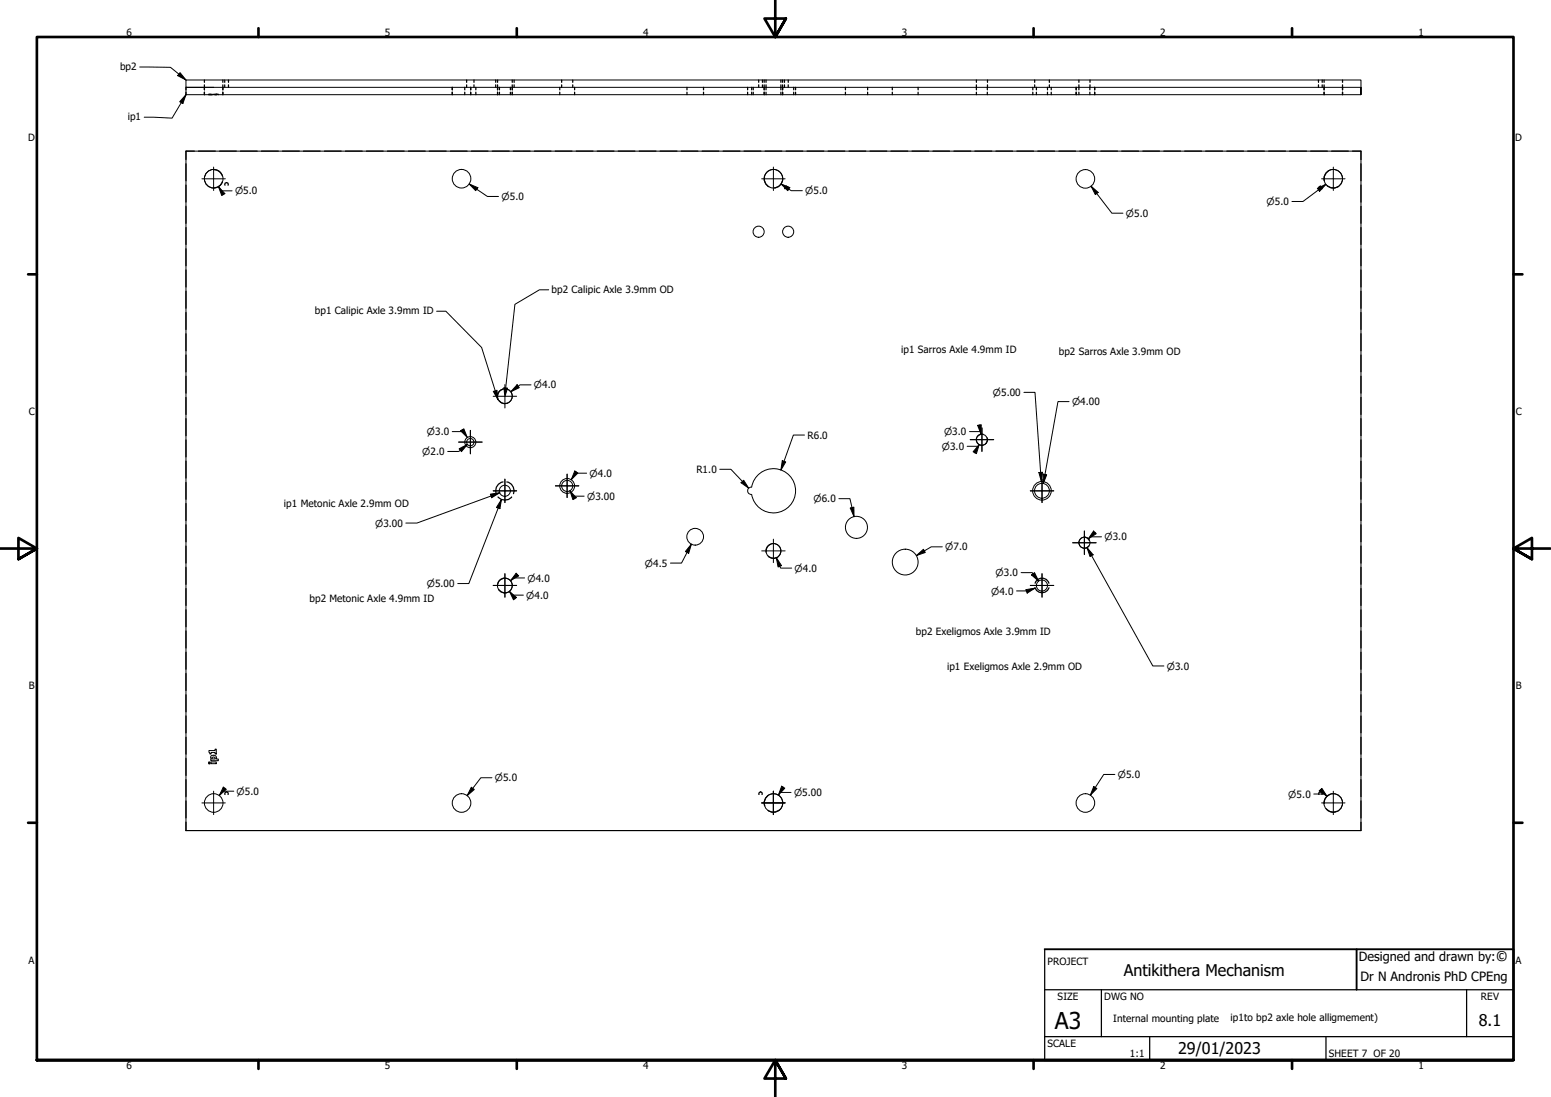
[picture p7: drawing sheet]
<svg xmlns="http://www.w3.org/2000/svg" width="420mm" height="297mm" viewBox="0 0 420 297" stroke-linecap="round" stroke-linejoin="round" font-family="sans-serif">
<defs><g id="words">
<text font-size="6.3" x="285.8" y="278.5">A3</text>
<g font-size="4.4">
<text x="304.5" y="264.3">Antikithera Mechanism</text>
<text x="400.6" y="277.8">8.1</text>
<text x="319.2" y="285.4">29/01/2023</text>
</g>
<text font-size="3.9" x="405.2" y="260.3">©</text>
<text font-size="3.5" x="368.6" y="265.5">Dr N Andronis PhD CPEng</text>
<text font-size="3.4" x="368.1" y="260.3">Designed and drawn by:</text>
<g font-size="2.7">
<text x="34.2" y="9.6">6</text>
<text x="104.3" y="9.6">5</text>
<text x="174.2" y="9.6">4</text>
<text x="244.3" y="9.6">3</text>
<text x="314.2" y="9.6">2</text>
<text x="384.3" y="9.6">1</text>
<text x="32.5" y="18.9">bp2</text>
<text x="34.6" y="32.5">ip1</text>
<text x="7.7" y="38.2">D</text>
<text x="410.5" y="38.2">D</text>
<text x="149.4" y="79.2">bp2 Calipic Axle 3.9mm OD</text>
<text x="85.3" y="85">bp1 Calipic Axle 3.9mm ID</text>
<text x="244.1" y="95.7">ip1 Sarros Axle 4.9mm ID</text>
<text x="286.8" y="96.2">bp2 Sarros Axle 3.9mm OD</text>
<text x="7.8" y="112.4">C</text>
<text x="410.6" y="112.4">C</text>
<text x="218.7" y="118.8">R6.0</text>
<text x="188.6" y="128.1">R1.0</text>
<text x="76.9" y="137.4">ip1 Metonic Axle 2.9mm OD</text>
<text x="83.8" y="163.1">bp2 Metonic Axle 4.9mm ID</text>
<text x="248.1" y="172">bp2 Exeligmos Axle 3.9mm ID</text>
<text x="256.5" y="181.4">ip1 Exeligmos Axle 2.9mm OD</text>
<text x="7.8" y="186.7">B</text>
<text x="410.6" y="186.7">B</text>
<text x="7.7" y="260.9">A</text>
<text x="283.8" y="261.2">PROJECT</text>
<text x="410.5" y="260.9">A</text>
<text x="286.5" y="270.8">SIZE</text>
<text x="299.1" y="270.8">DWG NO</text>
<text x="401.2" y="270.7">REV</text>
<text x="301.6" y="276.8">Internal mounting plate</text>
<text x="333.4" y="276.5">ip1to bp2 axle hole alligmement)</text>
<text x="283.8" y="283.5">SCALE</text>
<text x="306.1" y="286.3">1:1</text>
<text x="360" y="286.2">SHEET 7 OF 20</text>
<text x="34.2" y="289.4">6</text>
<text x="104.3" y="289.4">5</text>
<text x="174.2" y="289.4">4</text>
<text x="244.3" y="289.4">3</text>
<text x="314.2" y="289.4">2</text>
<text x="384.3" y="289.4">1</text>
</g>
<g font-size="2.6">
<text x="63.7" y="52.6">⌀5.0</text>
<text x="218.1" y="52.6">⌀5.0</text>
<text x="135.8" y="54.2">⌀5.0</text>
<text x="305" y="58.7">⌀5.0</text>
<text x="343.1" y="55.5">⌀5.0</text>
<text x="144.7" y="105.2">⌀4.0</text>
<text x="269" y="107.2">⌀5.00</text>
<text x="290.4" y="109.7">⌀4.00</text>
<text x="115.7" y="117.8">⌀3.0</text>
<text x="255.7" y="117.8">⌀3.0</text>
<text x="114.4" y="123.2">⌀2.0</text>
<text x="255.1" y="121.8">⌀3.0</text>
<text x="159.7" y="129.1">⌀4.0</text>
<text x="159" y="135.3">⌀3.00</text>
<text x="220.4" y="136">⌀6.0</text>
<text x="101.6" y="142.6">⌀3.00</text>
<text x="256" y="149">⌀7.0</text>
<text x="299.2" y="146.3">⌀3.0</text>
<text x="174.7" y="153.4">⌀4.5</text>
<text x="215.3" y="154.8">⌀4.0</text>
<text x="115.6" y="158.9">⌀5.00</text>
<text x="142.9" y="157.5">⌀4.0</text>
<text x="268.5" y="161">⌀4.0</text>
<text x="269.7" y="156">⌀3.0</text>
<text x="142.6" y="162.1">⌀4.0</text>
<text x="316.1" y="181.3">⌀3.0</text>
<text x="64.1" y="215.2">⌀5.0</text>
<text x="134.1" y="211.6">⌀5.0</text>
<text x="215.1" y="215.5">⌀5.00</text>
<text x="302.8" y="210.6">⌀5.0</text>
<text x="349" y="216">⌀5.0</text>
</g>
</g></defs>
<!-- layer: Hidden (ANSI) -->
<g fill="none" stroke="#000" stroke-width=".34">
<path d="M50.4 23.7v.6M50.4 25v.6M55.4 21.7v.6M55.4 23v1.3M55.4 25v.6M56.5 25.6h.1M56.6 25.6h.1M56.6 25.6h.6M56.9 25.6h.1M57.1 25.6h.1M57.2 25.6h.1M57.4 25.6h.1"/>
<path d="M57.5 25.6h.1M57.7 25.6h.7M58.3 25.6h.1M58.5 25.6h.3M58.5 25.6h.1M58.6 25.6h.1M59 25.6h.1M60.4 21.7v.6M60.4 23v1.3M60.4 25v.6M60.9 21.7v.6M60.9 23v.7"/>
<path d="M61.9 21.7v.6M61.9 23v.7M122.5 23.7v.6M122.5 25v.6M125.9 23.7v.6M125.9 25v.6M126.4 21.7v.6M126.4 23v.7M127.5 23.7v.6M127.5 25v.6M128.4 21.7v.6M128.4 23v.7"/>
<path d="M128.9 23.7v.6M128.9 25v.6M134.3 21.7v.6M134.3 23v.7M134.8 21.7v.6M134.8 23v1.3M134.8 25v.6M135.3 23.7v.6M135.3 25v.6M138.3 23.7v.6M138.3 25v.6M138.8 21.7v.6"/>
<path d="M138.8 23v1.3M138.8 25v.6M139.3 21.7v.6M139.3 23v.7M151.6 23.7v.6M151.6 25v.6M152.1 21.7v.6M152.1 23v.7M155.2 21.7v.6M155.2 23v.7M155.7 23.7v.6M155.7 25v.6"/>
<path d="M186.1 23.7v.6M186.1 25v.6M190.6 23.7v.6M190.6 25v.6M202.5 23.7v.6M202.5 25v.6M203.6 23.7v.6M203.6 25v.6M204 23.7v.6M204 25v.6M205.5 21.7v.6M205.5 23v.7"/>
<path d="M206.5 21.7v.6M206.5 23v.7M207 21.7v.6M207 23v1.3M207 25v.6M207.5 21.7v.6M207.5 23v1.3M207.5 25v.6M211.5 21.7v.6M211.5 23v1.3M211.5 25v.6M212 21.7v.6"/>
<path d="M212 23v1.3M212 25v.6M212.5 21.7v.6M212.5 23v.7M213.5 21.7v.6M213.5 23v.7M215 23.7v.6M215 25v.6M215.5 23.7v.6M215.5 25v.6M229 23.7v.6M229 25v.6"/>
<path d="M235 23.7v.6M235 25v.6M241.7 23.7v.6M241.7 25v.6M248.7 23.7v.6M248.7 25v.6M264.5 21.7v.6M264.5 23v1.3M264.5 25v.6M267.5 23.7v.6M267.5 25v.6M267.5 21.7v.6"/>
<path d="M267.5 23v.7M279.8 23.7v.6M279.8 25v.6M280.3 21.7v.6M280.3 23v.7M280.8 23.7v.6M280.8 25v.6M283.8 23.7v.6M283.8 25v.6M284.3 21.7v.6M284.3 23v.7M284.8 23.7v.6"/>
<path d="M284.8 25v.6M291.5 23.7v.6M291.5 25v.6M292.3 21.7v.6M292.3 23v1.3M292.3 25v.6M295.2 23.7v.6M295.2 25v.6M295.3 21.7v.6M295.3 23v.7M296.5 23.7v.6M296.5 25v.6"/>
<path d="M357.2 21.7v.6M357.2 23v.7M358.2 21.7v.6M358.2 23v.7M358.7 21.7v.6M358.7 23v1.3M358.7 25v.6M363.7 21.7v.6M363.7 23v1.3M363.7 25v.6M50.4 44.4v4.6M50.4 50.1v4.6"/>
<path d="M50.4 55.9v4.6M52.7 40.9h-2.3v2.3M53.8 40.9h4.5M57.9 45.9a2.4 2.4 0 0 1 2.3 1.8M59.5 40.9h4.5M60.2 49.2a2.4 2.4 0 0 1-2.3 1.7M61 50.2v-.6l.4-.2 .4 .2v.6M65.2 40.9h4.5M70.8 40.9h4.6M76.5 40.9h4.6M82.2 40.9h4.5M87.9 40.9h4.5"/>
<path d="M93.6 40.9h4.5M99.3 40.9h4.5M104.9 40.9h4.6M110.6 40.9h4.6M116.3 40.9h4.6M122 40.9h4.5M127.7 40.9h4.5M133.3 40.9h4.6M139 40.9h4.6M144.7 40.9h4.6M150.4 40.9h4.5M156.1 40.9h4.6"/>
<path d="M161.8 40.9h4.5M167.5 40.9h4.5M173.1 40.9h4.6M178.8 40.9h4.6M184.5 40.9h4.6M190.2 40.9h4.5M195.9 40.9h4.5M201.5 40.9h4.6M207.1 47.9a2.37 2.37 0 0 0 1.2 2.6M207.3 40.9h4.5M212 49a2.37 2.37 0 0 1-2.2 1.9M212.6 51.1v-.5l.4-.2 .4 .2v.5"/>
<path d="M212.9 40.9h4.6M218.6 40.9h4.6M224.3 40.9h4.6M230 40.9h4.5M235.7 40.9h4.5M241.3 40.9h4.6M247.1 40.9h4.5M252.7 40.9h4.6M258.4 40.9h4.6M264.1 40.9h4.5M269.8 40.9h4.5M275.5 40.9h4.5"/>
<path d="M281.1 40.9h4.6M286.9 40.9h4.5M292.5 40.9h4.6M298.2 40.9h4.5M303.9 40.9h4.5M309.6 40.9h4.5M315.3 40.9h4.5M320.9 40.9h4.6M326.6 40.9h4.6M332.3 40.9h4.5M338 40.9h4.5M343.7 40.9h4.5"/>
<path d="M349.3 40.9h4.6M355 40.9h4.6M357.3 51.1v-.5l.4-.2 .4 .2v.5M359.5 50.2a2.47 2.47 0 0 0 2.9 .4M360 46.2a2.38 2.38 0 0 0-1.2 2.7M360.7 40.9h4.6M366.4 40.9h2.3v2.3M368.7 44.4v4.6M368.7 50.1v4.6M368.7 55.9v4.6M50.4 61.6v4.6M50.4 67.4v4.6"/>
<path d="M50.4 73.1v4.6M50.4 78.9v4.6M368.7 61.6v4.6M368.7 67.4v4.6M368.7 73.1v4.6M368.7 78.9v4.6M50.4 84.6v4.6M50.4 90.4v4.6M50.4 96.1v4.6M368.7 84.6v4.6M368.7 90.4v4.6M368.7 96.1v4.6"/>
<path d="M50.4 101.9v4.6M50.4 107.6v4.6M50.4 113.4v4.6M50.4 119.1v4.6M135.2 108.4a1.88 1.88 0 0 0 2.2 .8M136.2 105.4a1.93 1.93 0 0 0-1.4 1.9M266.3 117.6l-.9 .1-.5 .4M267.4 118.6l.1 .9-.4 .5M368.7 101.9v4.6M368.7 107.6v4.6M368.7 113.4v4.6M368.7 119.1v4.6"/>
<path d="M50.4 124.9v4.5M50.4 130.6v4.6M50.4 136.3v4.7M134.9 134.6a2.43 2.43 0 0 0 3.7 0M136.3 130.5a2.39 2.39 0 0 0-1.9 3.2M137.3 130.5a2.35 2.35 0 0 1 1.8 3.2M368.7 124.9v4.5M368.7 130.6v4.6M368.7 136.3v4.7M50.4 142.1v4.6M50.4 147.9v4.6M50.4 153.6v4.6"/>
<path d="M50.4 159.4v4.5M135.1 159.6a1.92 1.92 0 0 0 2.2 .9M136.3 156.6a1.87 1.87 0 0 0-1.5 1.8M208.2 150.6a1.96 1.96 0 0 0 2.2 .3M208.6 147.4a1.88 1.88 0 0 0-1 2.1M280.4 159.2a2.02 2.02 0 0 0 1.9 1.3 2.02 2.02 0 0 0 1.9-1.3M280.4 157.9a1.94 1.94 0 0 1 1.9-1.4 1.94 1.94 0 0 1 1.8 1.4M293.9 145.4l.6 .3 .6 .6M295 147.8l-.7 .6h-.7M368.7 142.1v4.6M368.7 147.9v4.6M368.7 153.6v4.6"/>
<path d="M368.7 159.4v4.5M50.4 165.1v4.6M50.4 170.8v4.7M50.4 176.6v4.6M368.7 165.1v4.6M368.7 170.8v4.7M368.7 176.6v4.6M50.4 182.4v4.6M50.4 188.1v4.6M50.4 193.9v4.5M50.4 199.6v4.6M368.7 182.4v4.6"/>
<path d="M368.7 188.1v4.6M368.7 193.9v4.5M368.7 199.6v4.6M50.4 205.3v4.7M50.4 211.1v4.6M50.4 216.9v4.6M61 215.1v-.5l.4-.2 .4 .2v.5M205.6 215.1l.1-.5 .3-.2 .4 .2v.5M208 215.4a2.43 2.43 0 0 0-.8 2.8M211 219.4a2.32 2.32 0 0 1-2.9 0M357.3 215.1v-.5l.4-.2 .4 .2v.5M359.3 219a2.32 2.32 0 0 0 2.9 .7"/>
<path d="M360.2 215.1a2.32 2.32 0 0 0-1.5 2.5M368.7 205.3v4.7M368.7 211.1v4.6M368.7 216.9v4.6M50.4 222.6v2.3M368.7 222.6v2.3"/>
</g>
<!-- layer: Visible (ANSI) -->
<g fill="none" stroke="#000" stroke-width=".27">
<path d="M57.9 23.7h-7.5v-2h318.3v2h-318.3v1.9h318.3v-1.9v1.9M50.4 40.9h318.3v184h-318.3zM57.9 45.9a2.52 2.52 0 0 0-2.5 2.5 2.52 2.52 0 0 0 2.5 2.5M207.1 47.8a2.52 2.52 0 0 1 3-1.9 2.52 2.52 0 0 1 1.9 3M359.9 46.2a2.52 2.52 0 0 1 3.5 1 2.52 2.52 0 0 1-1 3.4M136.1 105.4a2.01 2.01 0 0 1 2.6 1.3 2.01 2.01 0 0 1-1.3 2.5M264.9 118.1a1.5 1.5 0 0 0 .1 2.1 1.5 1.5 0 0 0 2.1-.1M203.6 131.9a.99 .99 0 0 0-1.1 1 .99 .99 0 0 0 1.1 1M203.6 131.9a6 6 0 0 1 9.2-4 6 6 0 0 1 0 10 6 6 0 0 1-9.2-4M136.2 156.6a2.01 2.01 0 0 1 2.5 1.4 2.01 2.01 0 0 1-1.4 2.5M208.6 147.4a2.01 2.01 0 0 1 2.7 .9 2.01 2.01 0 0 1-.8 2.7M293.9 145.4a1.5 1.5 0 0 0-1.6 1.4 1.5 1.5 0 0 0 1.4 1.6"/>
<path d="M56.5 206.3h.4v.5h-.4zM56.6 203.2h1.7v-.4h.3v1.4h-.3v-.5h-1.1v.5h-.3zM57.1 206.3h1.5v.5h-1.5zM57.2 204.6l.6-.1a.67 .67 0 0 1 .8 .6l-.1 .4h.6v.5h-2zM57.5 205h.7l.1 .5h-.8zM208 215.4a2.52 2.52 0 0 1 3.5 .5 2.52 2.52 0 0 1-.5 3.5M360.2 215.1a2.52 2.52 0 0 1 3.3 1.3 2.52 2.52 0 0 1-1.3 3.3M50.4 224.9h318.3"/>
<circle cx="57.9" cy="48.4" r="2.52"/>
<circle cx="125" cy="48.4" r="2.52"/>
<circle cx="209.5" cy="48.4" r="2.52"/>
<circle cx="294" cy="48.4" r="2.52"/>
<circle cx="361.2" cy="48.4" r="2.52"/>
<circle cx="205.5" cy="62.7" r="1.5"/>
<circle cx="213.5" cy="62.7" r="1.5"/>
<circle cx="127.4" cy="119.7" r=".99"/>
<circle cx="127.4" cy="119.7" r="1.5"/>
<circle cx="136.8" cy="107.3" r="2.01"/>
<circle cx="266" cy="119.1" r="1.5"/>
<circle cx="136.8" cy="132.9" r="1.5"/>
<circle cx="153.6" cy="131.6" r="2.01"/>
<circle cx="153.6" cy="131.6" r="1.5"/>
<circle cx="282.3" cy="132.9" r="2.01"/>
<circle cx="282.3" cy="132.9" r="2.52"/>
<circle cx="136.8" cy="158.5" r="2.01"/>
<circle cx="188.3" cy="145.3" r="2.27"/>
<circle cx="209.5" cy="149.2" r="2.01"/>
<circle cx="232" cy="142.8" r="2.98"/>
<circle cx="245.2" cy="152.2" r="3.5"/>
<circle cx="282.3" cy="158.5" r="1.5"/>
<circle cx="293.8" cy="146.9" r="1.5"/>
<circle cx="57.9" cy="217.4" r="2.52"/>
<circle cx="125" cy="217.4" r="2.52"/>
<circle cx="209.5" cy="217.4" r="2.52"/>
<circle cx="294" cy="217.4" r="2.52"/>
<circle cx="361.2" cy="217.4" r="2.52"/>
</g>
<!-- layer: Hidden (ANSI) -->
<circle cx="58.6" cy="25.6" r=".17" fill="#000"/>
<!-- layer: Border (ANSI) -->
<g fill="none" stroke="#000" stroke-width=".72">
<path d="M70 7.6v2.4M140 7.6v2.4M210 0v10l-2.9-5h5.8l-2.9 5 2.9-5M280 7.6v2.4M350 7.6v2.4M7.6 74.3h2.4M410 74.3h2.4M0 148.5h10l-5-2.8v5.7l5-2.9-5 2.9M420 148.5h-10l5-2.8v5.7l-5-2.9 5 2.9M7.6 222.8h2.4M410 222.8h2.4M10 287v-277h400v277h-400h400"/>
<path d="M70 287v2.4M140 287v2.4M212.9 292l-2.9-5 2.9 5h-5.8l2.9-5v10M280 287v2.4M350 287v2.4"/>
</g>
<!-- layer: Title (ANSI) -->
<path d="M283 257h127v30h-127M367.5 257v11" fill="none" stroke="#000" stroke-width=".51"/>
<path d="M283 257v30M283 268h127M298.4 268v12.7M397.3 268v12.7M283 280.7h127M311.4 280.7v6.3M359.2 280.7v6.3" fill="none" stroke="#000" stroke-width=".34"/>
<!-- layer: Symbol (ANSI) -->
<g fill="#000">
<path d="M48.8 19.7l1.6 2-2.3-1.2z" fill-rule="evenodd"/>
<path d="M50.4 25.6l-.9 2.5-.8-.6z" fill-rule="evenodd"/>
<path d="M133.6 106l1-.3 .3 2.5z" fill-rule="evenodd"/>
<path d="M136.5 105l1 .1-.8 2.4z" fill-rule="evenodd"/>
</g>
<path d="M37.8 18.1l8.4 .1 4.2 3.5M48.8 19.7l1.6 2-2.3-1.2zM50.4 25.6l-.9 2.5-.8-.6zM50.4 25.6l-3.8 6.4-7.5-.3M148.6 78.5h-2.5l-6.6 3.9-2.6 23.8M118.3 84.3h2.5l9.7 9.8 4.1 13.1M134.3 107.2l-.7-1.2 1-.3 .2 1.5M134.5 107.4l.4 .8-.1-.8M134.6 107.4l.3 .8M136.7 105h-.2l.2 1.8M136.9 105l.6 .1-.6 2" fill="none" stroke="#000" stroke-width=".27"/>
<!-- layer: Dimension (ANSI) -->
<g fill="none" stroke="#000" stroke-width=".27">
<path d="M59.2 50.5l1.7 1.9-.8 .5zM59.2 50.5l1.3 2.2-.6-1h3M127.1 49.8l2.4 1-.6 .8zM127.1 49.8l4.9 3.4h3M211.6 49.8l2.4 1-.6 .8zM211.6 49.8l2.7 1.8h3M295.6 50.4l1.9 1.7-.8 .6zM295.6 50.4l5.6 7.3h3M356.9 51l2.3-1.1-1.7 1.9zM359.2 49.9l-6.2 4.7h-3M122.5 116.9h3l-.3-.5 1.4 2M124.8 116.7l.8-.6 1 2.3z"/>
<path d="M140.1 104.2l.6 .8-2.3 1.1zM143.8 104.2h-3l-2.4 1.9M217.9 117.8h-3l-3.4 9.5M262.6 116.9h3l-.3-1.8 .5 2.4M264.8 115.2l1-.2v2.5zM277.4 106.2h3l1.7 24.2M289.6 108.7h-3l-4 22.2M124.4 121.5l2.2-1.2-1.6 2zM126.6 120.3l-2.3 1.9h-3M132.8 133.8l2.6-.4-2.2 1.4zM135.4 133.4l-22.5 8.2h-3M135.8 135.2l-.4 2.5-.9-.3z"/>
<path d="M135.8 135.2l-8.8 22.8h-3M154.4 132.9l1.7 1.9-.9 .5zM154.4 132.9l1.3 2.1-.5-.6h3M155.7 127.5l.8 .6-1.8 1.8zM158.9 128.1h-3l.2-.3-1.4 2.1M195 127.1h3l4.8 5.1M200.7 130.7l.8-.7 1.3 2.2zM211.9 124.7l1 .4-1.4 2.2zM227.2 135h3.1l1.1 4.9M230.3 137.6l1-.3 .1 2.6zM265.3 120.4l-.8 2.4-.9-.5zM265.3 120.4l-1.3 2.2 1-1.8h-3"/>
<path d="M281.4 128l1-.1-.3 2.5zM282.6 128.4l.9 .2-.9 2.3zM139.8 155.2l.7 .7-2.2 1.3zM142.1 156.5h-3l1.1-.9-1.9 1.6M187.3 147.3l-.7 2.5-.9-.5zM187.3 147.3l-2.7 5.2h-3M210.3 151l1.4 2.1-.9 .4zM210.3 151l1.2 2.8h3M248.2 150.4l1.9-1.7 .6 .9zM255.3 148.1h-3l-4.1 2.3M276.6 155.1h3l1.7 2.2M277.9 159.7l2.5-.5-2.1 1.4z"/>
<path d="M279.4 155.7l.8-.6 1.1 2.2zM280.4 159.2l-2.3 .9 .3-.1h-3M294.5 148.3l1.6 1.9-.8 .5zM294.5 148.3l17.8 32h3M296.2 143.8l.8 .7-2.2 1.4zM298.4 145.4h-3l1.2-1.2-1.8 1.7M138 160.1l1.9 1.7-.8 .6zM138 160.1l1.5 2-.7-1h3M60.5 213.1l.8 .6-1.9 1.7zM63.3 214.2h-3l.6-.8-1.5 2M127.7 213.2l.8 .6-2 1.7zM133.3 210.6h-3l-3.8 4.9"/>
<path d="M211.8 212.9l.8 .5-1.7 1.9zM214.3 214.6h-3l.9-1.4-1.3 2.1M296.3 213l.8 .5-1.7 1.8zM302 209.7h-3l-3.6 5.6M355.9 215h3l-1.2-1.2 1.8 1.8M357.4 214.2l.7-.7 1.4 2.1z"/>
</g>
<g fill="#000">
<path d="M59.2 50.5l1.7 1.9-.8 .5z" fill-rule="evenodd"/>
<path d="M127.1 49.8l2.4 1-.6 .8z" fill-rule="evenodd"/>
<path d="M211.6 49.8l2.4 1-.6 .8z" fill-rule="evenodd"/>
<path d="M295.6 50.4l1.9 1.7-.8 .6z" fill-rule="evenodd"/>
<path d="M356.9 51l2.3-1.1-1.7 1.9z" fill-rule="evenodd"/>
<path d="M124.8 116.7l.8-.6 1 2.3z" fill-rule="evenodd"/>
<path d="M140.1 104.2l.6 .8-2.3 1.1z" fill-rule="evenodd"/>
<path d="M264.8 115.2l1-.2v2.5z" fill-rule="evenodd"/>
<path d="M124.4 121.5l2.2-1.2-1.6 2z" fill-rule="evenodd"/>
<path d="M132.8 133.8l2.6-.4-2.2 1.4z" fill-rule="evenodd"/>
<path d="M135.8 135.2l-.4 2.5-.9-.3z" fill-rule="evenodd"/>
<path d="M155.7 127.5l.8 .6-1.8 1.8z" fill-rule="evenodd"/>
<path d="M154.4 132.9l1.7 1.9-.9 .5z" fill-rule="evenodd"/>
<path d="M200.7 130.7l.8-.7 1.3 2.2z" fill-rule="evenodd"/>
<path d="M211.9 124.7l1 .4-1.4 2.2z" fill-rule="evenodd"/>
<path d="M230.3 137.6l1-.3 .1 2.6z" fill-rule="evenodd"/>
<path d="M265.3 120.4l-.8 2.4-.9-.5z" fill-rule="evenodd"/>
<path d="M281.4 128l1-.1-.3 2.5z" fill-rule="evenodd"/>
<path d="M282.6 128.4l.9 .2-.9 2.3z" fill-rule="evenodd"/>
<path d="M139.8 155.2l.7 .7-2.2 1.3z" fill-rule="evenodd"/>
<path d="M187.3 147.3l-.7 2.5-.9-.5z" fill-rule="evenodd"/>
<path d="M210.3 151l1.4 2.1-.9 .4z" fill-rule="evenodd"/>
<path d="M248.2 150.4l1.9-1.7 .6 .9z" fill-rule="evenodd"/>
<path d="M279.4 155.7l.8-.6 1.1 2.2z" fill-rule="evenodd"/>
<path d="M294.5 148.3l1.6 1.9-.8 .5z" fill-rule="evenodd"/>
<path d="M296.2 143.8l.8 .7-2.2 1.4z" fill-rule="evenodd"/>
<path d="M138 160.1l1.9 1.7-.8 .6z" fill-rule="evenodd"/>
<path d="M277.9 159.7l2.5-.5-2.1 1.4z" fill-rule="evenodd"/>
<path d="M60.5 213.1l.8 .6-1.9 1.7z" fill-rule="evenodd"/>
<path d="M127.7 213.2l.8 .6-2 1.7z" fill-rule="evenodd"/>
<path d="M211.8 212.9l.8 .5-1.7 1.9z" fill-rule="evenodd"/>
<path d="M296.3 213l.8 .5-1.7 1.8z" fill-rule="evenodd"/>
<path d="M357.4 214.2l.7-.7 1.4 2.1z" fill-rule="evenodd"/>
</g>
<!-- layer: Center Mark (ANSI) -->
<g fill="none" stroke="#000" stroke-width=".27">
<path d="M54.7 48.4h6.3M57.9 45.2v6.4M206.3 48.4h6.4M209.5 45.2v6.4M358 48.4h6.4M361.2 45.2v6.4M124.2 119.7h6.4M127.4 116.5v6.4M133.6 107.3h6.4M136.8 104.1v6.4M266 115.9v6.3M269.2 119l-6.4 .1"/>
<path d="M133.6 132.9h6.4M136.8 129.7v6.4M150.5 131.6h6.3M153.6 128.4v6.3M279.1 132.9h6.4M282.3 129.7v6.4M133.6 158.5h6.4M136.8 155.3v6.4M206.3 149.2h6.4M209.5 146v6.3M279.1 158.5h6.4M282.3 155.3v6.4"/>
<path d="M290.6 147h6.3M293.8 143.8v6.3M54.7 217.4h6.3M57.9 214.2v6.4M206.3 217.4h6.4M209.5 214.2v6.4M358 217.4h6.4M361.2 214.2v6.4"/>
</g>
<use href="#words"/>
</svg>
